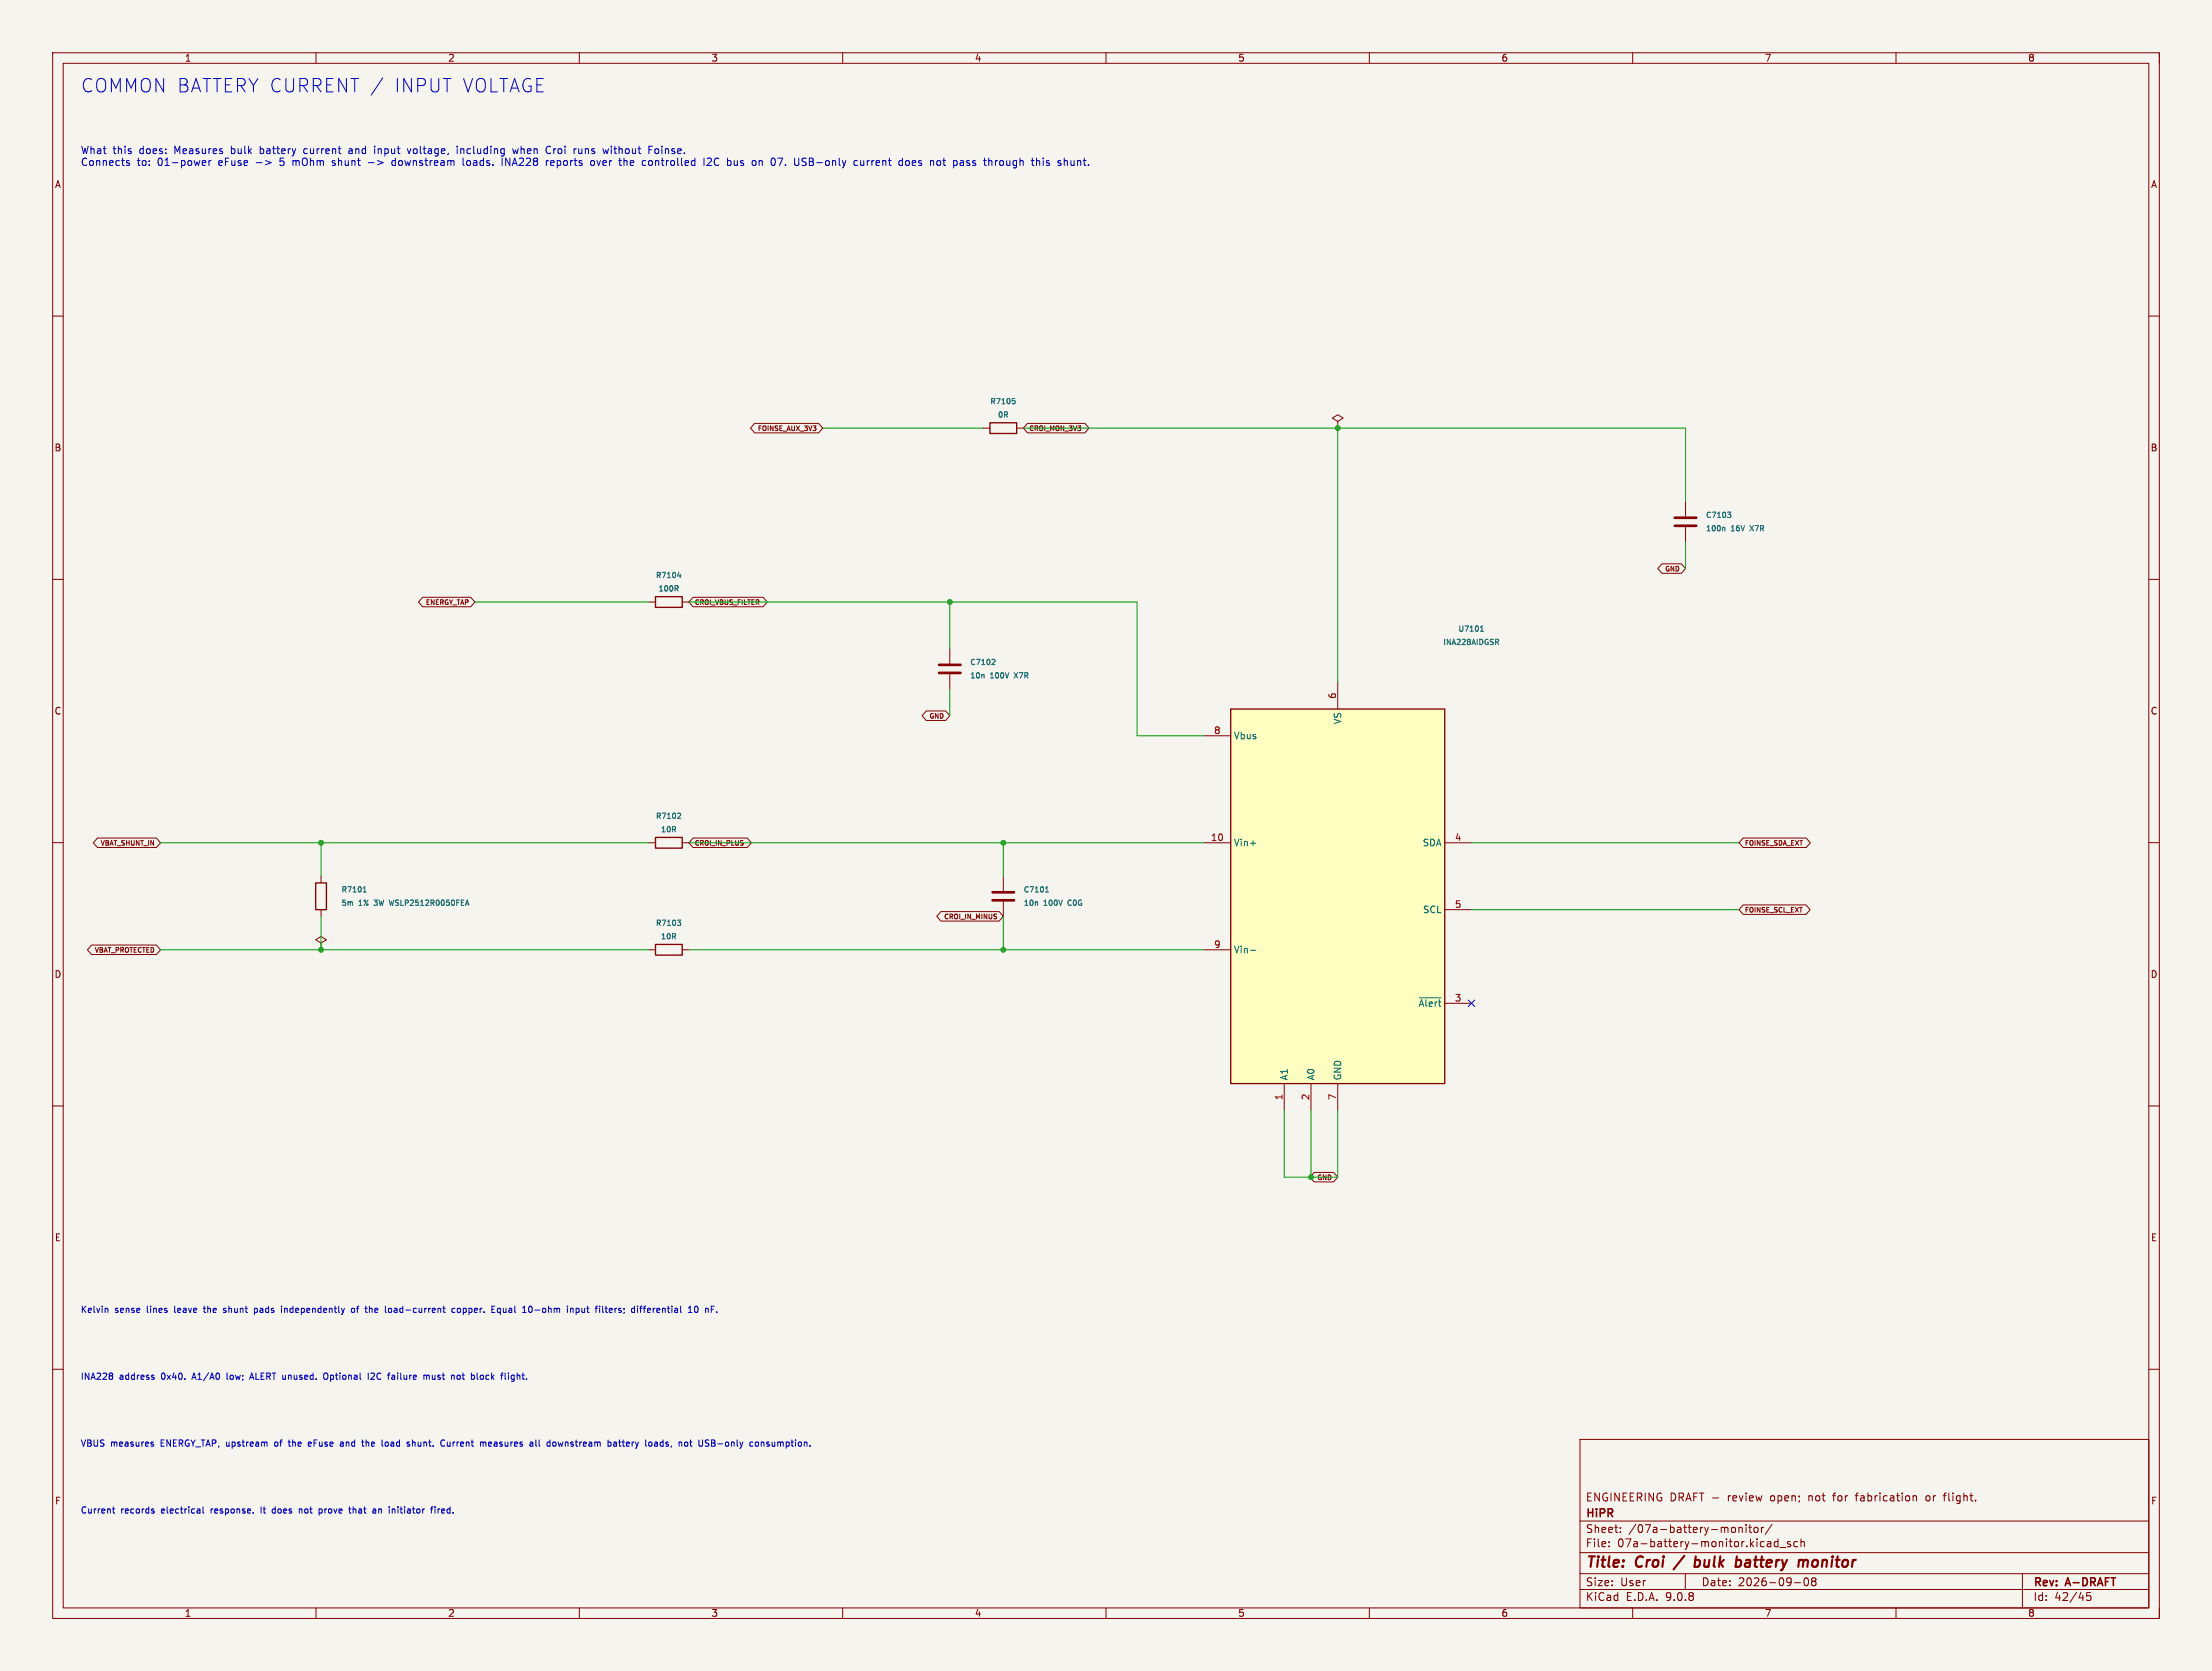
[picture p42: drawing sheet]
<svg xmlns="http://www.w3.org/2000/svg" width="420mm" height="317mm" viewBox="0 0 420 317" stroke-linecap="round" stroke-linejoin="round" font-family="sans-serif">
<defs><g id="words">
<g font-size="3.5" fill="#0000c2">
<text x="15.2" y="17.8">COMMON BATTERY CURRENT /</text>
<text x="74.5" y="17.8">INPUT VOLTAGE</text>
</g>
<g font-size="2.8" fill="#840000">
<text x="301" y="298.2">Title:</text>
<text x="310.7" y="298.2">Croi</text>
<text x="323.4" y="298.2">bulk</text>
<text x="332" y="298.2">battery</text>
<text x="344.7" y="298.2">monitor</text>
</g>
<g font-size="2.1" fill="#840000">
<text x="301" y="285.3">ENGINEERING DRAFT -</text>
<text x="328.2" y="285.3">review</text>
<text x="336.4" y="285.3">open;</text>
<text x="343.8" y="285.3">not</text>
<text x="348.7" y="285.3">for</text>
<text x="353.1" y="285.3">fabrication</text>
<text x="366.5" y="285.3">or</text>
<text x="370.1" y="285.3">flight.</text>
<text x="301" y="291.3">Sheet:</text>
<text x="301" y="288.5">HiPR</text>
<text x="309.2" y="291.3">/07a-battery-monitor/</text>
<text x="301" y="294">File:</text>
<text x="307.1" y="294">07a-battery-monitor.kicad_sch</text>
<text x="301" y="304.2">KiCad</text>
<text x="301" y="301.4">Size:</text>
<text x="307.7" y="301.4">User</text>
<text x="308.7" y="304.2">E.D.A.</text>
<text x="316.3" y="304.2">9.0.8</text>
<text x="323" y="301.4">Date:</text>
<text x="330" y="301.4">2026-09-08</text>
<text x="386" y="301.6">Rev:</text>
<text x="386" y="304.2">Id:</text>
<text x="390.1" y="304.2">42/45</text>
<text x="392.4" y="301.6">A-DRAFT</text>
</g>
<g font-size="1.9" fill="#0000c2">
<text x="15.2" y="29.6">What</text>
<text x="21.4" y="29.6">this</text>
<text x="26.5" y="29.6">does:</text>
<text x="33.3" y="29.6">Measures</text>
<text x="44.2" y="29.6">bulk</text>
<text x="49.9" y="29.6">battery</text>
<text x="58.4" y="29.6">current</text>
<text x="67.1" y="29.6">and</text>
<text x="72.1" y="29.6">input</text>
<text x="78.6" y="29.6">voltage,</text>
<text x="88.1" y="29.6">including</text>
<text x="99" y="29.6">when</text>
<text x="105.4" y="29.6">Croi</text>
<text x="110.9" y="29.6">runs</text>
<text x="116.7" y="29.6">without</text>
<text x="125.4" y="29.6">Foinse.</text>
<text x="15.2" y="31.8">Connects</text>
<text x="26" y="31.8">to:</text>
<text x="30" y="31.8">01-power</text>
<text x="41.7" y="31.8">eFuse</text>
<text x="53.7" y="31.8">5</text>
<text x="56.2" y="31.8">mOhm</text>
<text x="63.9" y="31.8">shunt</text>
<text x="70.9" y="31.8">-&gt;</text>
<text x="75.6" y="31.8">downstream</text>
<text x="89.3" y="31.8">loads.</text>
<text x="96.9" y="31.8">INA228</text>
<text x="105.4" y="31.8">reports</text>
<text x="114.1" y="31.8">over</text>
<text x="119.7" y="31.8">the</text>
<text x="124.2" y="31.8">controlled</text>
<text x="136.1" y="31.8">I2C</text>
<text x="140.7" y="31.8">bus</text>
<text x="145.6" y="31.8">on</text>
<text x="149.4" y="31.8">07.</text>
<text x="154" y="31.8">USB-only</text>
<text x="165.5" y="31.8">current</text>
<text x="174.2" y="31.8">does</text>
<text x="180.3" y="31.8">not</text>
<text x="184.9" y="31.8">pass</text>
<text x="190.9" y="31.8">through</text>
<text x="200.2" y="31.8">this</text>
<text x="205.3" y="31.8">shunt.</text>
</g>
<g font-size="1.8" fill="#840000">
<text x="35" y="11.9">1</text>
<text x="85" y="11.9">2</text>
<text x="135" y="11.9">3</text>
<text x="185" y="11.9">4</text>
<text x="235" y="11.9">5</text>
<text x="285" y="11.9">6</text>
<text x="335" y="11.9">7</text>
<text x="385" y="11.9">8</text>
<text x="10.3" y="35.9">A</text>
<text x="408.3" y="35.9">A</text>
<text x="10.3" y="85.9">B</text>
<text x="408.3" y="85.9">B</text>
<text x="10.3" y="135.9">C</text>
<text x="408.3" y="135.9">C</text>
<text x="10.3" y="185.9">D</text>
<text x="408.3" y="185.9">D</text>
<text x="10.3" y="235.9">E</text>
<text x="408.3" y="235.9">E</text>
<text x="10.3" y="285.9">F</text>
<text x="408.3" y="285.9">F</text>
<text x="35" y="307.2">1</text>
<text x="85" y="307.2">2</text>
<text x="135" y="307.2">3</text>
<text x="185" y="307.2">4</text>
<text x="235" y="307.2">5</text>
<text x="285" y="307.2">6</text>
<text x="335" y="307.2">7</text>
<text x="385" y="307.2">8</text>
</g>
<g font-size="1.8" fill="#a90000">
<text x="253.7" y="132.8" transform="rotate(-90 253.7 132.8)">6</text>
<text x="230.4" y="139.5">8</text>
<text x="229.8" y="159.8">10</text>
<text x="276.2" y="159.8">4</text>
<text x="276.2" y="172.5">5</text>
<text x="230.4" y="180.1">9</text>
<text x="276.2" y="190.3">3</text>
<text x="243.6" y="209" transform="rotate(-90 243.6 209)">1</text>
<text x="248.7" y="209" transform="rotate(-90 248.7 209)">2</text>
<text x="253.7" y="209" transform="rotate(-90 253.7 209)">7</text>
</g>
<g font-size="1.8" fill="#006464">
<text x="254.9" y="137.7" transform="rotate(-90 254.9 137.7)">VS</text>
<text x="234.2" y="140.6">Vbus</text>
<text x="234.2" y="160.9">Vin+</text>
<text x="270" y="160.9">SDA</text>
<text x="270.1" y="173.6">SCL</text>
<text x="234.2" y="181.2">Vin-</text>
<text x="269.3" y="191.4">~{Alert}</text>
<text x="244.7" y="205.3" transform="rotate(-90 244.7 205.3)">A1</text>
<text x="249.8" y="205.3" transform="rotate(-90 249.8 205.3)">A0</text>
<text x="254.9" y="205.3" transform="rotate(-90 254.9 205.3)">GND</text>
</g>
<g font-size="1.7" fill="#0000c2">
<text x="15.2" y="249.5">Kelvin</text>
<text x="21.8" y="249.5">sense</text>
<text x="28" y="249.5">lines</text>
<text x="33.4" y="249.5">leave</text>
<text x="39.3" y="249.5">the</text>
<text x="43.2" y="249.5">shunt</text>
<text x="49.2" y="249.5">pads</text>
<text x="54.6" y="249.5">independently</text>
<text x="68.1" y="249.5">of</text>
<text x="71" y="249.5">the</text>
<text x="75" y="249.5">load-current</text>
<text x="87.9" y="249.5">copper.</text>
<text x="95.6" y="249.5">Equal</text>
<text x="101.7" y="249.5">10-ohm</text>
<text x="110.4" y="249.5">input</text>
<text x="116" y="249.5">filters;</text>
<text x="123.1" y="249.5">differential</text>
<text x="134.1" y="249.5">10</text>
<text x="15.2" y="262.2">INA228</text>
<text x="22.7" y="262.2">address</text>
<text x="30.8" y="262.2">0x40.</text>
<text x="36.9" y="262.2">A1/A0</text>
<text x="43.6" y="262.2">low;</text>
<text x="48.3" y="262.2">ALERT unused.</text>
<text x="62.6" y="262.2">Optional</text>
<text x="71.3" y="262.2">I2C</text>
<text x="75.3" y="262.2">failure</text>
<text x="82.3" y="262.2">must</text>
<text x="87.7" y="262.2">not</text>
<text x="91.7" y="262.2">block</text>
<text x="97.7" y="262.2">flight.</text>
<text x="15.2" y="274.9">VBUS</text>
<text x="21" y="274.9">measures</text>
<text x="30.6" y="274.9">ENERGY_TAP, upstream</text>
<text x="52.7" y="274.9">of</text>
<text x="55.6" y="274.9">the</text>
<text x="59.5" y="274.9">eFuse</text>
<text x="65.8" y="274.9">and</text>
<text x="70.2" y="274.9">the</text>
<text x="74.1" y="274.9">load</text>
<text x="79.1" y="274.9">shunt.</text>
<text x="85.7" y="274.9">Current</text>
<text x="93.4" y="274.9">measures</text>
<text x="103.1" y="274.9">all</text>
<text x="106.6" y="274.9">downstream</text>
<text x="118.3" y="274.9">battery</text>
<text x="125.7" y="274.9">loads,</text>
<text x="132.2" y="274.9">not</text>
<text x="136.2" y="274.9">USB-only</text>
<text x="146.2" y="274.9">consumption.</text>
<text x="15.2" y="287.6">Current</text>
<text x="22.9" y="287.6">records</text>
<text x="30.8" y="287.6">electrical</text>
<text x="40.3" y="287.6">response.</text>
<text x="50.1" y="287.6">It</text>
<text x="52.4" y="287.6">does</text>
<text x="57.7" y="287.6">not</text>
<text x="61.7" y="287.6">prove</text>
<text x="67.7" y="287.6">that</text>
<text x="72.4" y="287.6">an</text>
<text x="75.7" y="287.6">initiator</text>
<text x="83.9" y="287.6">fired.</text>
</g>
<g font-size="1.4" fill="#006464">
<text x="187.9" y="77">R7105</text>
<text x="189.4" y="79.5">0R</text>
<text x="323.8" y="101.1">100n</text>
<text x="323.8" y="98.5">C7103</text>
<text x="328.7" y="101.1">16V</text>
<text x="332.5" y="101.1">X7R</text>
<text x="124.4" y="110">R7104</text>
<text x="124.9" y="112.5">100R</text>
<text x="273.9" y="122.7">INA228AIDGSR</text>
<text x="276.8" y="120.1">U7101</text>
<text x="184.1" y="129">10n</text>
<text x="184.1" y="126.5">C7102</text>
<text x="188" y="129">100V</text>
<text x="192.8" y="129">X7R</text>
<text x="124.4" y="155.7">R7102</text>
<text x="125.4" y="158.2">10R</text>
<text x="64.7" y="169.7">R7101</text>
<text x="64.7" y="172.2">5m</text>
<text x="68.1" y="172.2">1%</text>
<text x="71.2" y="172.2">3W</text>
<text x="74.4" y="172.2">WSLP2512R0050FEA</text>
<text x="194.3" y="172.2">10n</text>
<text x="194.3" y="169.7">C7101</text>
<text x="198.2" y="172.2">100V</text>
<text x="203" y="172.2">C0G</text>
<text x="124.4" y="176">R7103</text>
<text x="125.4" y="178.6">10R</text>
</g>
<g font-size="1.3" fill="#840000">
<text x="143.7" y="82">FOINSE_AUX_3V3</text>
<text x="195.3" y="82">CROI_MON_3V3</text>
<text x="316" y="108.7">GND</text>
<text x="80.7" y="115.1">ENERGY_TAP</text>
<text x="131.8" y="115.1">CROI_VBUS_FILTER</text>
<text x="176.3" y="136.7">GND</text>
<text x="18.9" y="160.8">VBAT_SHUNT_IN</text>
<text x="131.8" y="160.8">CROI_IN_PLUS</text>
<text x="331.2" y="160.8">FOINSE_SDA_EXT</text>
<text x="331.2" y="173.5">FOINSE_SCL_EXT</text>
<text x="179.1" y="174.8">CROI_IN_MINUS</text>
<text x="17.8" y="181.1">VBAT_PROTECTED</text>
<text x="250" y="224.3">GND</text>
</g>
</g></defs>
<path d="M0 0h420v317.3h-420z" fill="#f5f4ef" stroke="#f5f4ef" stroke-width=".19"/>
<g fill="none" stroke="#840000" stroke-width=".19">
<path d="M10 10h400v297.3h-400zM12 12h396v293.3h-396zM60 10v2M110 10v2M160 10v2M210 10v2M260 10v2M310 10v2M360 10v2M410 10v2M10 60h2M408 60h2"/>
<path d="M186.7 81.3h1.3M193 81.3h1.3M254 80l1-.6-1-.6-1 .6 1 .6v1.3M254 81.3h.1M320 95.3v2.8M10 110h2M123.2 114.3h1.3M129.5 114.3h1.3M320 100.1v2.8M408 110h2M180.3 123.2v2.8M180.3 128v2.8"/>
<path d="M10 160h2M190.5 166.4v2.8M190.5 171.2v2.8M408 160h2M10 210h2M408 210h2M10 260h2M300 273.3h108v32h-108zM408 260h2M300 298.8h108M300 294.8h108M300 288.8h108"/>
<path d="M305.5 293.6v.1M305.5 292.8v.1M307.7 290.9v.1M307.7 290.1v.1M320 298.8v3M329.2 290l.3 .3v.4l-.3 .3M330.2 290.2l.2-.2 .3 .1 .1 .9M330.2 290v1M331.5 289.5v.2M331.5 290v1M332 290h.6M332.2 289.5v1.3l.4 .2"/>
<path d="M333.2 290.1l.3-.1 .3 .3v.4l-.3 .3h-.3l-.2-.3zM334.5 290v1M334.9 290l-.3 .1-.1 .2M335.7 292.7h.3l.2 .2v.8M336.2 293.7h-.5M336.2 293.1l-.5 .1M336.5 289.5l-1.3 1.9M337.6 292.8l-.4-.1-.3 .3 .1 .7h.6M337.6 292.2v1.5M338 293.9h1.1M340 292.8l-.4-.1-.2 .2 .1 .3 .5 .1v.4h-.6M341.3 292.8l-.4-.1-.3 .3 .1 .7h.6"/>
<path d="M342 292.9l.2-.2 .3 .1 .1 .9M342 292.2v1.5M342.7 299.8l.2-.2a.8 .8 0 0 1 .5 .8 .8 .8 0 0 1-.5 .7l-.2-.1-.2-.4zM352.2 284h.6M363.3 284.1h.5l.1 .9M366 284l-.3 .3v.4l.3 .3M369 284h.5M369.5 283.5l-.3 .2v1.3M384 298.8v6.5M60 305.3v2M110 305.3v2M160 305.3v2"/>
<path d="M210 305.3v2M260 305.3v2M300 301.8h108M310 305.3v2M340.7 300.6h1.2M344.2 300.3l-.2-.3 .2-.4 .5 .1 .1 .2-.3 .4M344.2 300.3l-.2 .3v.4l.2 .1h.5l.1-.3-.1-.4-.2-.1M344.2 300.3h.3M360 305.3v2M397 302.4h-.8v.7l.2-.1 .5 .1 .1 .2v.5l-.3 .1-.5-.1M410 305.3v2"/>
</g>
<path d="M319.8 295.5l-2 2.5M321.9 296.3l.2-.1 .5 .1M322 295.5l-.3 2M322.6 297.4a.66 .66 0 0 1-.9 .1M330.3 296.2l.3 .4-.2 .8M342.4 296.5a.5 .5 0 0 1 .8-.2v1.2" fill="none" stroke="#840000" stroke-width=".4"/>
<path d="M318 98.3h4.1M318 99.8h4.1M178.3 126.3h4.1M178.3 127.8h4.1M188.5 169.4h4M188.5 171h4" fill="none" stroke="#840000" stroke-width=".51"/>
<path d="M192.2 75.7h.5M192.3 76.1h.3l.1 .1v.4l-.4 .1M328 97.3h.6l-.3 .3 .3 .1v.4l-.2 .2h-.3M128.4 111.8l.4 .4M128.7 109.4h.6M128.7 111.3v.4M129.2 109v.7M327.2 100.1l.3 .2v.5M188.5 125.2h.3l.1 .3-.6 .7h.6M198.5 169.4h.6M198.6 168.6l.2-.2v1" fill="none" stroke="#006464" stroke-width=".19"/>
<path d="M188 80.3h5v2h-5zM124.5 113.3h5v2h-5z" fill="none" stroke="#840000" stroke-width=".25"/>
<path d="M233.7 134.6h40.6v71.2h-40.6z" fill="#ffffc2"/>
<path d="M233.7 134.6h40.6v71.2h-40.6zM124.5 159h5v2.1h-5zM59.9 167.7h2.1v5h-2.1zM124.5 179.3h5v2.1h-5z" fill="none" stroke="#840000" stroke-width=".25"/>
<g fill="none" stroke="#840000" stroke-width=".19">
<path d="M143.3 80.4h12.1l.8 .9-.8 .9h-12.1l-.8-.9zM195.1 80.4h10.9l.8 .9-.8 .9h-10.9l-.8-.9zM80.3 113.4h9.1l.8 .9-.8 .9h-9.1l-.8-.9zM131.6 113.4h13.3l.8 .9-.8 .9h-13.3l-.8-.9zM315.6 107.1h3.7l.7 .9-.7 .9h-3.7l-.8-.9zM175.9 135h3.7l.7 .9-.7 .9h-3.7l-.8-.9zM228.6 139.7h5.1M254 129.6v5M18.5 159.1h11.2l.8 .9-.8 .9h-11.2l-.8-.9zM131.6 159.1h10.3l.8 .9-.8 .9h-10.3l-.8-.9zM331 159.1h11.9l.8 .9-.8 .9h-11.9l-.8-.9zM17.4 179.5h12.3l.8 .9-.8 .9h-12.3l-.8-.9z"/>
<path d="M61 179.1l1-.6-1-.7-1.1 .7 1.1 .6v1.3M61 166.4v1.3M61 172.7v1.3M123.2 160h1.3M129.5 160h1.3M178.7 173.1h11l.8 .9-.8 .9h-11l-.8-.9zM228.6 160h5.1M274.3 160h5.1M274.3 172.7h5.1M331 171.8h11.9l.8 .9-.8 .9h-11.9l-.8-.9zM61 180.4h.1M123.2 180.4h1.3"/>
<path d="M129.5 180.4h1.3M228.6 180.4h5.1M274.3 190.5h5.1M243.8 205.8v5M248.9 205.8v5M254 205.8v5M249.5 222.6h3.7l.8 .9-.8 .9h-3.7l-.8-.9z"/>
</g>
<g fill="none" stroke="#006464" stroke-width=".19">
<path d="M281.1 119.9h.6M281.2 119.1l.2-.3v1.1M284.2 121.9l.4 .5M284.5 121.5v.3M128.8 154.4l.4 .1v.2l-.6 .7h.6M69 169.4h.6M69.1 168.6l.2-.2v1M73.9 170.9l.2 1M88.5 171.6h.5M88.7 170.9l.3 1M128.6 174.7h.6l-.3 .4 .3 .1v.4l-.1 .1h-.3M237.4 160.1h1"/>
<path d="M237.4 180.5h1M269.5 189.5h4.1"/>
</g>
<g fill="none" stroke="#009600" stroke-width=".19">
<path d="M156.2 81.3h30.5M194.3 81.3h125.7v14M254 81.3v48.3M90.2 114.3h33M130.8 114.3h85.1v25.4h12.7M180.3 114.3v8.9M320 102.9v5.1M180.3 130.8v5.1M30.5 160h92.7M61 160v6.4M61 174v6.4M130.8 160h97.8"/>
<path d="M190.5 160v6.4M190.5 174v6.4M279.4 172.7h50.8M279.4 160h50.8M30.5 180.4h92.7M130.8 180.4h97.8M243.8 210.8v12.7h10.2v-12.7M248.9 210.8v12.7"/>
</g>
<path d="M278.8 189.9l1.2 1.2M280 189.9l-1.2 1.2" fill="none" stroke="#000084" stroke-width=".19"/>
<g fill="none" stroke="#0000c2" stroke-width=".19">
<path d="M72.7 14.8l-2.2 3.3M24.1 30.9l.4 .1 .1 .2-.2 .2h-.4M24.1 30.6h.4M38.6 30.5l.4 .1 .1 .2-.7 .2M39 31.4h-.4M39.7 30.5v.9M40.1 30.5l-.4 .3M48.7 30.9h1M50.4 30.5l1.1 .4-1.1 .4M55.6 30.5v.9M57.8 28.3l-.1 .2 .1 .6M63.1 31.4h.4"/>
<path d="M63.5 30.5l-.4 .2v.2l.4 .1M66.7 28.2l-.4 .1M66.7 28.6h-.3l-.2 .2 .1 .3 .4 .1M69.9 30.9h1.1M71.1 27.8v.1M71.1 28.2v1M74.5 30.6v.7l.2 .1h.4M77.3 28.2l.4 1 .3-1M86.8 27.8v.1M86.8 28.2v1M87.5 28.2v1M87.7 28.2l-.2 .2"/>
<path d="M87.9 30v1.2l.2 .2M88.7 30.6l-.1 .6 .1 .2M95.3 30v1.4M96 31.4v-1.4l.8 1.4M97.3 28.2l.3 1 .3-.7 .2 .7 .3-1M104.1 30.5l-.2 .1M104.1 27.8l.4 .1M104.5 29l-.4 .2M105 30.5h-.3l-.2 .2 .1 .7h.4M105.2 30.8l-.7 .2M109.9 28.2v.9h.5M112.2 30.6l.2-.1 .4 .1 .1 .6-.2 .2h-.3l-.2-.1z"/>
<path d="M113.3 30.5l.4 .9M115.5 28.2l-.2 1M117.7 30v1.2M118.5 30v1.4M118.5 30.6l.4-.1 .2 .2M123.2 27.8h.7M123.2 28.4h.5M123.7 30.6l-.3-.1-.3 .3 .1 .5 .2 .1h.3M124.9 28.3l-.3-.1-.3 .3 .2 .6h.4M133.7 30v1.4M134.3 30.2l.5-.2 .3 .4-.9 1h.9M140 31.3l-.4 .1"/>
<path d="M140 30.5v.9M144.3 30.5l.4 .2v.7M146.5 30.2l.2-.2 .4 .2M147.7 30h.9l-.6 1.4M152.5 30.7l.4 .1 .2 .4-.3 .2h-.3M152.5 30l.6 .1M163.4 30.5l.1 .9h.3l.2-.1M164 30.5v.9M164.7 30.5v.9M164.9 30.5l-.2 .3M172.1 30.6l.3-.1 .3 .3-.1 .5-.2 .1h-.3M173.7 30.5h-.3l-.2 .2 .1 .7h.4"/>
<path d="M173.9 30.8l-.7 .2M179 30.5h.5M179.2 30v1.2l.3 .2M183.6 30.9l.5 .1v.2l-.2 .2h-.4M183.6 30.6h.5M186.9 30v1.2M187.7 30v1.4M190.4 30.6l-.3-.1-.3 .3 .1 .5 .2 .1h.3M198.1 30v.2M199.2 30.6l-.3-.1-.2 .2v.2l.5 .1v.4h-.5M203.9 30.5v.9M203.9 31.3l-.2 .1"/>
<path d="M204.6 30.5v.9M204.7 30.6h-.1M20.1 248.4l.4 .2v.6M38.6 248.4h.5M42.4 249.2h.4M42.8 248.4l-.4 .2 .1 .2h.3M48.3 248.5h.5M48.3 249.2h.5M48.3 248.4v1.2M53.5 248v.2M53.5 248.4v.8M54 248.4v.8"/>
<path d="M54.2 248.4l-.2 .2M66.8 248.5l.3-.1 .2 .3v.3l-.2 .2-.4-.2zM70.1 248v1.2M70.5 248.4l-.4 .2M73.9 248.5l.2-.1 .3 .3-.1 .4-.4 .1M84.1 248.4h.4M84.3 249.2h.2M86.4 248.5l-.4-.1-.2 .3 .1 .5h.5M87.3 248.5l-.2-.1-.3 .3 .1 .5h.4M93.4 249.2h.6M93.4 248h.6M95 248.5l-.3-.1-.3 .3 .1 .5h.5"/>
<path d="M95 248.4v1.2M100.5 248.1l.2-.1a.64 .64 0 0 1 .4 .6 .64 .64 0 0 1-.4 .6 .8 .8 0 0 1-.2-1.1zM108.3 248.6l.5-.1v.7M108.3 248.4v.8M109.4 248.5l.3-.1 .3 .3M109.4 248.4v1.2M110 249l-.3 .2h-.3M114.5 249.2h.1M114.9 248.4h.4M115.1 248v1.1l.2 .1M121.1 248v.2M121.1 248.4v.8"/>
<path d="M121.5 248.4h.4M121.9 248l-.3 .2v1M122.1 248.4h.5M122.6 248l-.3 .2v1M130.7 249.2h.7M132 248.1l.1-.1a.64 .64 0 0 1 .5 .6 .64 .64 0 0 1-.5 .6 .8 .8 0 0 1-.1-1.1zM21.3 260.8l.1 .2-.1 .2M21.3 261.3l.1 .2-.1 .4M28.8 274.2l.3 .1 .1 .2-.4 .1M28.8 273.8l.3 .1M29.1 261.5l.2 .2-.2 .2M29.1 261.1l.1 .1"/>
<path d="M43.1 260.7l.1 1.2M47.5 261.6h.6M47.8 260.7l-.4 1.2M50.7 273.9v.7M52.2 274v.5M54.7 273.8h.5M54.9 273.4v1.1l.2 .1M59.1 273.9l-.4-.1-.2 .2 .1 .6h.5M59.1 274.1l-.6 .1M62.2 260.9l-.2-.2a.4 .4 0 0 0-.5 .4v.4a.4 .4 0 0 0 .2 .4 .4 .4 0 0 0 .5-.1M64.7 274.6h.5M64.7 273.9h.4l.1 .7"/>
<path d="M65.2 274.1l-.5 .1M68.7 273.8h.4M69 274.6h.1M69.5 273.4v1.2M69.7 273.8l-.2 .2M69.9 260.7v1.2M70.9 260.7l-.5 .2M71.1 261.3l-.7 .6h.7M73.7 274l-.4-.2-.2 .3 .1 .5 .5-.1M74.4 261.8l.1 .1h.3M74.8 261.1l-.4 .1M74.8 261.5h-.3l-.1 .2"/>
<path d="M77.7 274.3v.3M78.3 273.4v1.2M78.7 273.8l-.4 .2M80.5 261.3l.3-.2 .2 .2M80.5 261.1v.8M81 261.3l.2-.2 .3 .1v.7M81 261.3v.6M84.1 273.4l.3 .2M84.4 274.5l-.3 .1M84.9 273.8v.7l.4 .1M87.3 261.2l-.3-.1-.2 .3 .1 .5h.4M90.6 261.8l.2 .1"/>
<path d="M91.3 261.2l-.1 .2 .1 .5M91.8 273.9h.4l.1 .7M93.2 273.8l-.4 .2v.6h.4M93.3 274.1l-.5 .1M96.5 260.7v.2M96.5 261.1v.8M97.1 261.3v.5M101.7 273.4v1.1l.2 .1M102.4 273.4v1.1l.1 .1M105.2 273.8l.4 .3-.1 .4-.3 .1M106 273.8l.2 .8M116.5 273.9h.5l.1 .7"/>
<path d="M117.1 274.1l-.4 .1-.2 .2 .2 .2h.4M117.5 273.8h.4M117.6 273.4v1.1l.3 .1M124.3 273.9h.5v.7M124.8 274.1l-.4 .1-.1 .2 .1 .2h.4M130.5 274v.5M130.9 273.8h.5M131.1 273.4v1.1l.3 .1M135.1 273.4l.6 .2v.2l-.2 .2M135.1 274h.4M135.5 274l.3 .2M135.8 274.4l-.2 .2h-.5"/>
<path d="M143.8 273.8l.2 .3v.3l-.2 .2M144.5 274l.5-.1 .1 .7M144.5 273.8v.8M145.6 274.6h.1M145.7 273.8l-.1 .2 .1 .2M21.3 286.5h.5M21.5 286.1v1.1l.3 .1M28.9 286.9l.3 .1 .1 .2-.4 .1M28.9 286.5l.3 .1M37.8 286.5l.2 .2v.6M38 287.3h-.4M38 286.8l-.4 .1"/>
<path d="M38.5 286.1v1.1l.2 .1M48.1 287.2v.1M49.6 286.1v1.2M52.1 286.5l-.3 .1-.1 .2v.4l.4 .1M56.8 286.5v.8M57.3 286.6l-.5 .1M60.6 286.6l.3-.1 .3 .3-.1 .5h-.5M66.2 286.5h.5M66.4 287.3h.3M67.1 286.1v1.2M67.2 286.5l-.1 .2M70.9 286.5l.4 .2v.6"/>
<path d="M71.3 287.3h-.4M71.3 286.8l-.4 .1M74.7 286.5l.3 .2v.6M81.7 286.5h.5M82.2 286.1l-.3 .2v1M82.6 286.1v.2M82.6 286.5v.8M83.2 286.5v.8M83.4 286.5l-.2 .3"/>
</g>
<g fill="#009600" stroke="#009600" stroke-width=".19">
<circle cx="248.9" cy="223.5" r=".46"/>
<circle cx="254" cy="81.3" r=".46"/>
<circle cx="190.5" cy="160" r=".46"/>
<circle cx="190.5" cy="180.4" r=".46"/>
<circle cx="180.3" cy="114.3" r=".46"/>
<circle cx="61" cy="180.4" r=".46"/>
<circle cx="61" cy="160" r=".46"/>
</g>
<use href="#words"/>
</svg>
